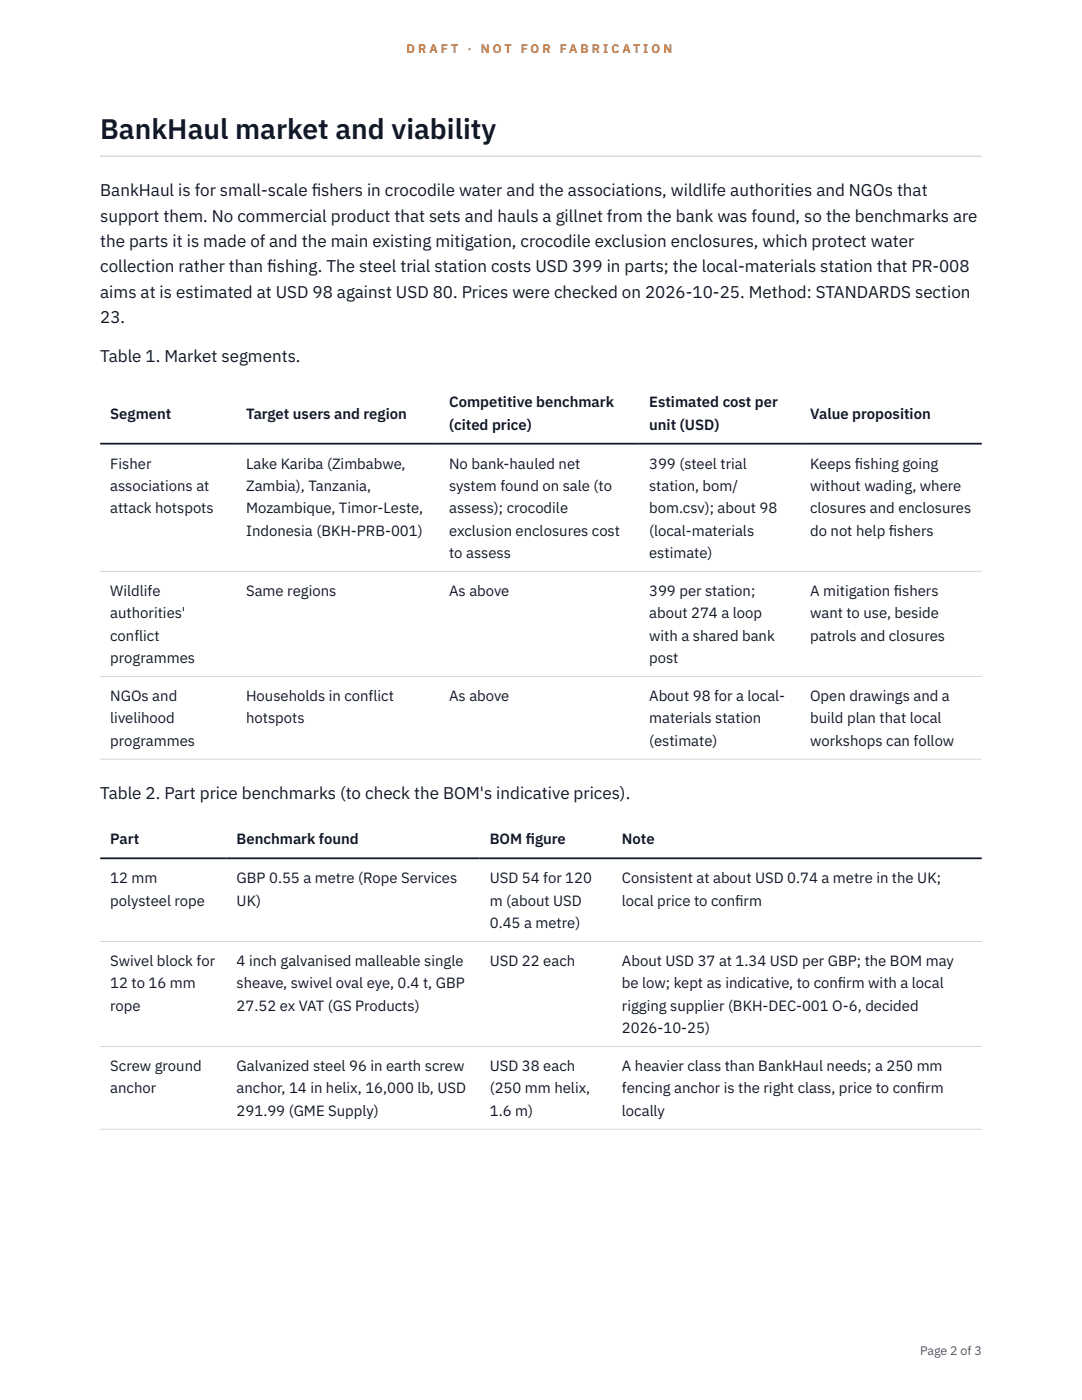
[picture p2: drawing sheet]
<svg xmlns="http://www.w3.org/2000/svg" width="216mm" height="279mm" viewBox="0 0 216 279" stroke-linecap="round" stroke-linejoin="round" font-family="sans-serif">
<defs><g id="words">
<text font-size="5.6" fill="#111827" x="20" y="27.6">BankHaul market and viability</text>
<g font-size="3.4" fill="#111827">
<text x="20" y="39.1">BankHaul is for small-scale f</text>
<text x="62.2" y="39.1">ishers in crocodile water and the associations, wildlife authorities and NGOs that</text>
<text x="20" y="44.2">support them. No commercial product that sets and hauls a gillnet from the bank was found, so the benchmarks are</text>
<text x="20" y="49.3">the parts it is made of and the main existing mitigation, crocodile exclusion enclosures, which protect water</text>
<text x="20" y="54.4">collection rather than f</text>
<text x="20" y="59.5">aims at is estimated at USD 98 against USD 80. Prices were checked on 2026-10-25. Method: STANDARDS section</text>
<text x="53.3" y="54.4">ishing. The steel trial station costs USD 399 in parts; the local-materials station that PR-008</text>
<text x="20" y="64.5">23.</text>
<text x="20" y="72.2">Table 1. Market segments.</text>
<text x="20" y="159.4">Table 2. Part price benchmarks (to check the BOM's indicative prices).</text>
</g>
<g font-size="3" fill="#111827">
<text x="22" y="83.5">Segment</text>
<text x="49.1" y="83.5">Target users and region</text>
<text x="89.6" y="81.3">Competitive benchmark</text>
<text x="129.5" y="81.3">Estimated cost per</text>
<text x="161.7" y="83.5">Value proposition</text>
<text x="89.6" y="85.8">(cited price)</text>
<text x="129.5" y="85.8">unit (USD)</text>
<text x="22" y="93.6">Fisher</text>
<text x="49.1" y="93.6">Lake Kariba (Zimbabwe,</text>
<text x="89.6" y="93.6">No bank-hauled net</text>
<text x="129.5" y="93.6">399 (steel trial</text>
<text x="161.7" y="93.6">Keeps f</text>
<text x="170.6" y="93.6">ishing going</text>
<text x="22" y="98">associations at</text>
<text x="49.1" y="98">Zambia), Tanzania,</text>
<text x="89.6" y="98">system found on sale (to</text>
<text x="129.5" y="98">station, bom/</text>
<text x="161.7" y="98">without wading, where</text>
<text x="22" y="102.4">attack hotspots</text>
<text x="49.1" y="102.4">Mozambique, Timor-Leste,</text>
<text x="49.1" y="106.9">Indonesia (BKH-PRB-001)</text>
<text x="89.6" y="102.4">assess); crocodile</text>
<text x="89.6" y="106.9">exclusion enclosures cost</text>
<text x="129.5" y="102.4">bom.csv); about 98</text>
<text x="129.5" y="106.9">(local-materials</text>
<text x="161.7" y="102.4">closures and enclosures</text>
<text x="161.7" y="106.9">do not help f</text>
<text x="177.3" y="106.9">ishers</text>
<text x="89.6" y="111.3">to assess</text>
<text x="129.5" y="111.3">estimate)</text>
<text x="22" y="119">Wildlife</text>
<text x="49.1" y="119">Same regions</text>
<text x="89.6" y="119">As above</text>
<text x="129.5" y="119">399 per station;</text>
<text x="161.7" y="119">A mitigation f</text>
<text x="178.3" y="119">ishers</text>
<text x="22" y="123.4">authorities'</text>
<text x="129.5" y="123.4">about 274 a loop</text>
<text x="161.7" y="123.4">want to use, beside</text>
<text x="22" y="127.8">conflict</text>
<text x="129.5" y="127.8">with a shared bank</text>
<text x="161.7" y="127.8">patrols and closures</text>
<text x="22" y="132.3">programmes</text>
<text x="129.5" y="132.3">post</text>
<text x="22" y="139.9">NGOs and</text>
<text x="49.1" y="139.9">Households in conflict</text>
<text x="89.6" y="139.9">As above</text>
<text x="129.5" y="139.9">About 98 for a local-</text>
<text x="161.7" y="139.9">Open drawings and a</text>
<text x="22" y="144.4">livelihood</text>
<text x="22" y="148.8">programmes</text>
<text x="49.1" y="144.4">hotspots</text>
<text x="129.5" y="144.4">materials station</text>
<text x="129.5" y="148.8">(estimate)</text>
<text x="161.7" y="144.4">build plan that local</text>
<text x="161.7" y="148.8">workshops can follow</text>
<text x="22" y="168.5">Part</text>
<text x="47.2" y="168.5">Benchmark found</text>
<text x="97.7" y="168.5">BOM f</text>
<text x="104.9" y="168.5">igure</text>
<text x="124.1" y="168.5">Note</text>
<text x="22" y="176.3">12 mm</text>
<text x="47.2" y="176.3">GBP 0.55 a metre (Rope Services</text>
<text x="97.7" y="176.3">USD 54 for 120</text>
<text x="124.1" y="176.3">Consistent at about USD 0.74 a metre in the UK;</text>
<text x="22" y="180.7">polysteel rope</text>
<text x="47.2" y="180.7">UK)</text>
<text x="97.7" y="180.7">m (about USD</text>
<text x="97.7" y="185.2">0.45 a metre)</text>
<text x="124.1" y="180.7">local price to conf</text>
<text x="146.7" y="180.7">irm</text>
<text x="22" y="192.8">Swivel block for</text>
<text x="22" y="197.3">12 to 16 mm</text>
<text x="47.2" y="192.8">4 inch galvanised malleable single</text>
<text x="47.2" y="197.3">sheave, swivel oval eye, 0.4 t, GBP</text>
<text x="97.7" y="192.8">USD 22 each</text>
<text x="124.1" y="192.8">About USD 37 at 1.34 USD per GBP; the BOM may</text>
<text x="124.1" y="197.3">be low; kept as indicative, to conf</text>
<text x="167.2" y="197.3">irm with a local</text>
<text x="22" y="201.7">rope</text>
<text x="47.2" y="201.7">27.52 ex VAT (GS Products)</text>
<text x="124.1" y="201.7">rigging supplier (BKH-DEC-001 O-6, decided</text>
<text x="124.1" y="206.1">2026-10-25)</text>
<text x="22" y="213.8">Screw ground</text>
<text x="47.2" y="213.8">Galvanized steel 96 in earth screw</text>
<text x="97.7" y="213.8">USD 38 each</text>
<text x="124.1" y="213.8">A heavier class than BankHaul needs; a 250 mm</text>
<text x="22" y="218.2">anchor</text>
<text x="47.2" y="218.2">anchor, 14 in helix, 16,000 lb, USD</text>
<text x="97.7" y="218.2">(250 mm helix,</text>
<text x="124.1" y="218.2">fencing anchor is the right class, price to conf</text>
<text x="183" y="218.2">irm</text>
<text x="47.2" y="222.7">291.99 (GME Supply)</text>
<text x="97.7" y="222.7">1.6 m)</text>
<text x="124.1" y="222.7">locally</text>
</g>
<g font-size="2.5" fill="#b45309">
<text x="81.1" y="10.5">D R A F T</text>
<text x="93.3" y="10.5">·</text>
<text x="95.9" y="10.5">N O T</text>
<text x="103.9" y="10.5">F O R</text>
<text x="111.7" y="10.5">F A B R I C A T I O N</text>
</g>
<text font-size="2.5" fill="#4b5563" x="183.6" y="270.3">Page 2 of 3</text>
</g></defs>
<path d="M20 31l175.9 .1zM20 31h175.9v.3h-175.9z" fill-rule="evenodd" fill="#d1d5db"/>
<path d="M20 114h175.9M20 135h175.9M20 151.5h175.9M20 187.9h175.9M20 208.8h175.9M20 225.4h175.9" fill="none" stroke="#d1d5db" stroke-width=".2"/>
<path d="M20 88.5h175.9M20 171.3h175.9" fill="none" stroke="#111827" stroke-width=".35"/>
<use href="#words"/>
</svg>
